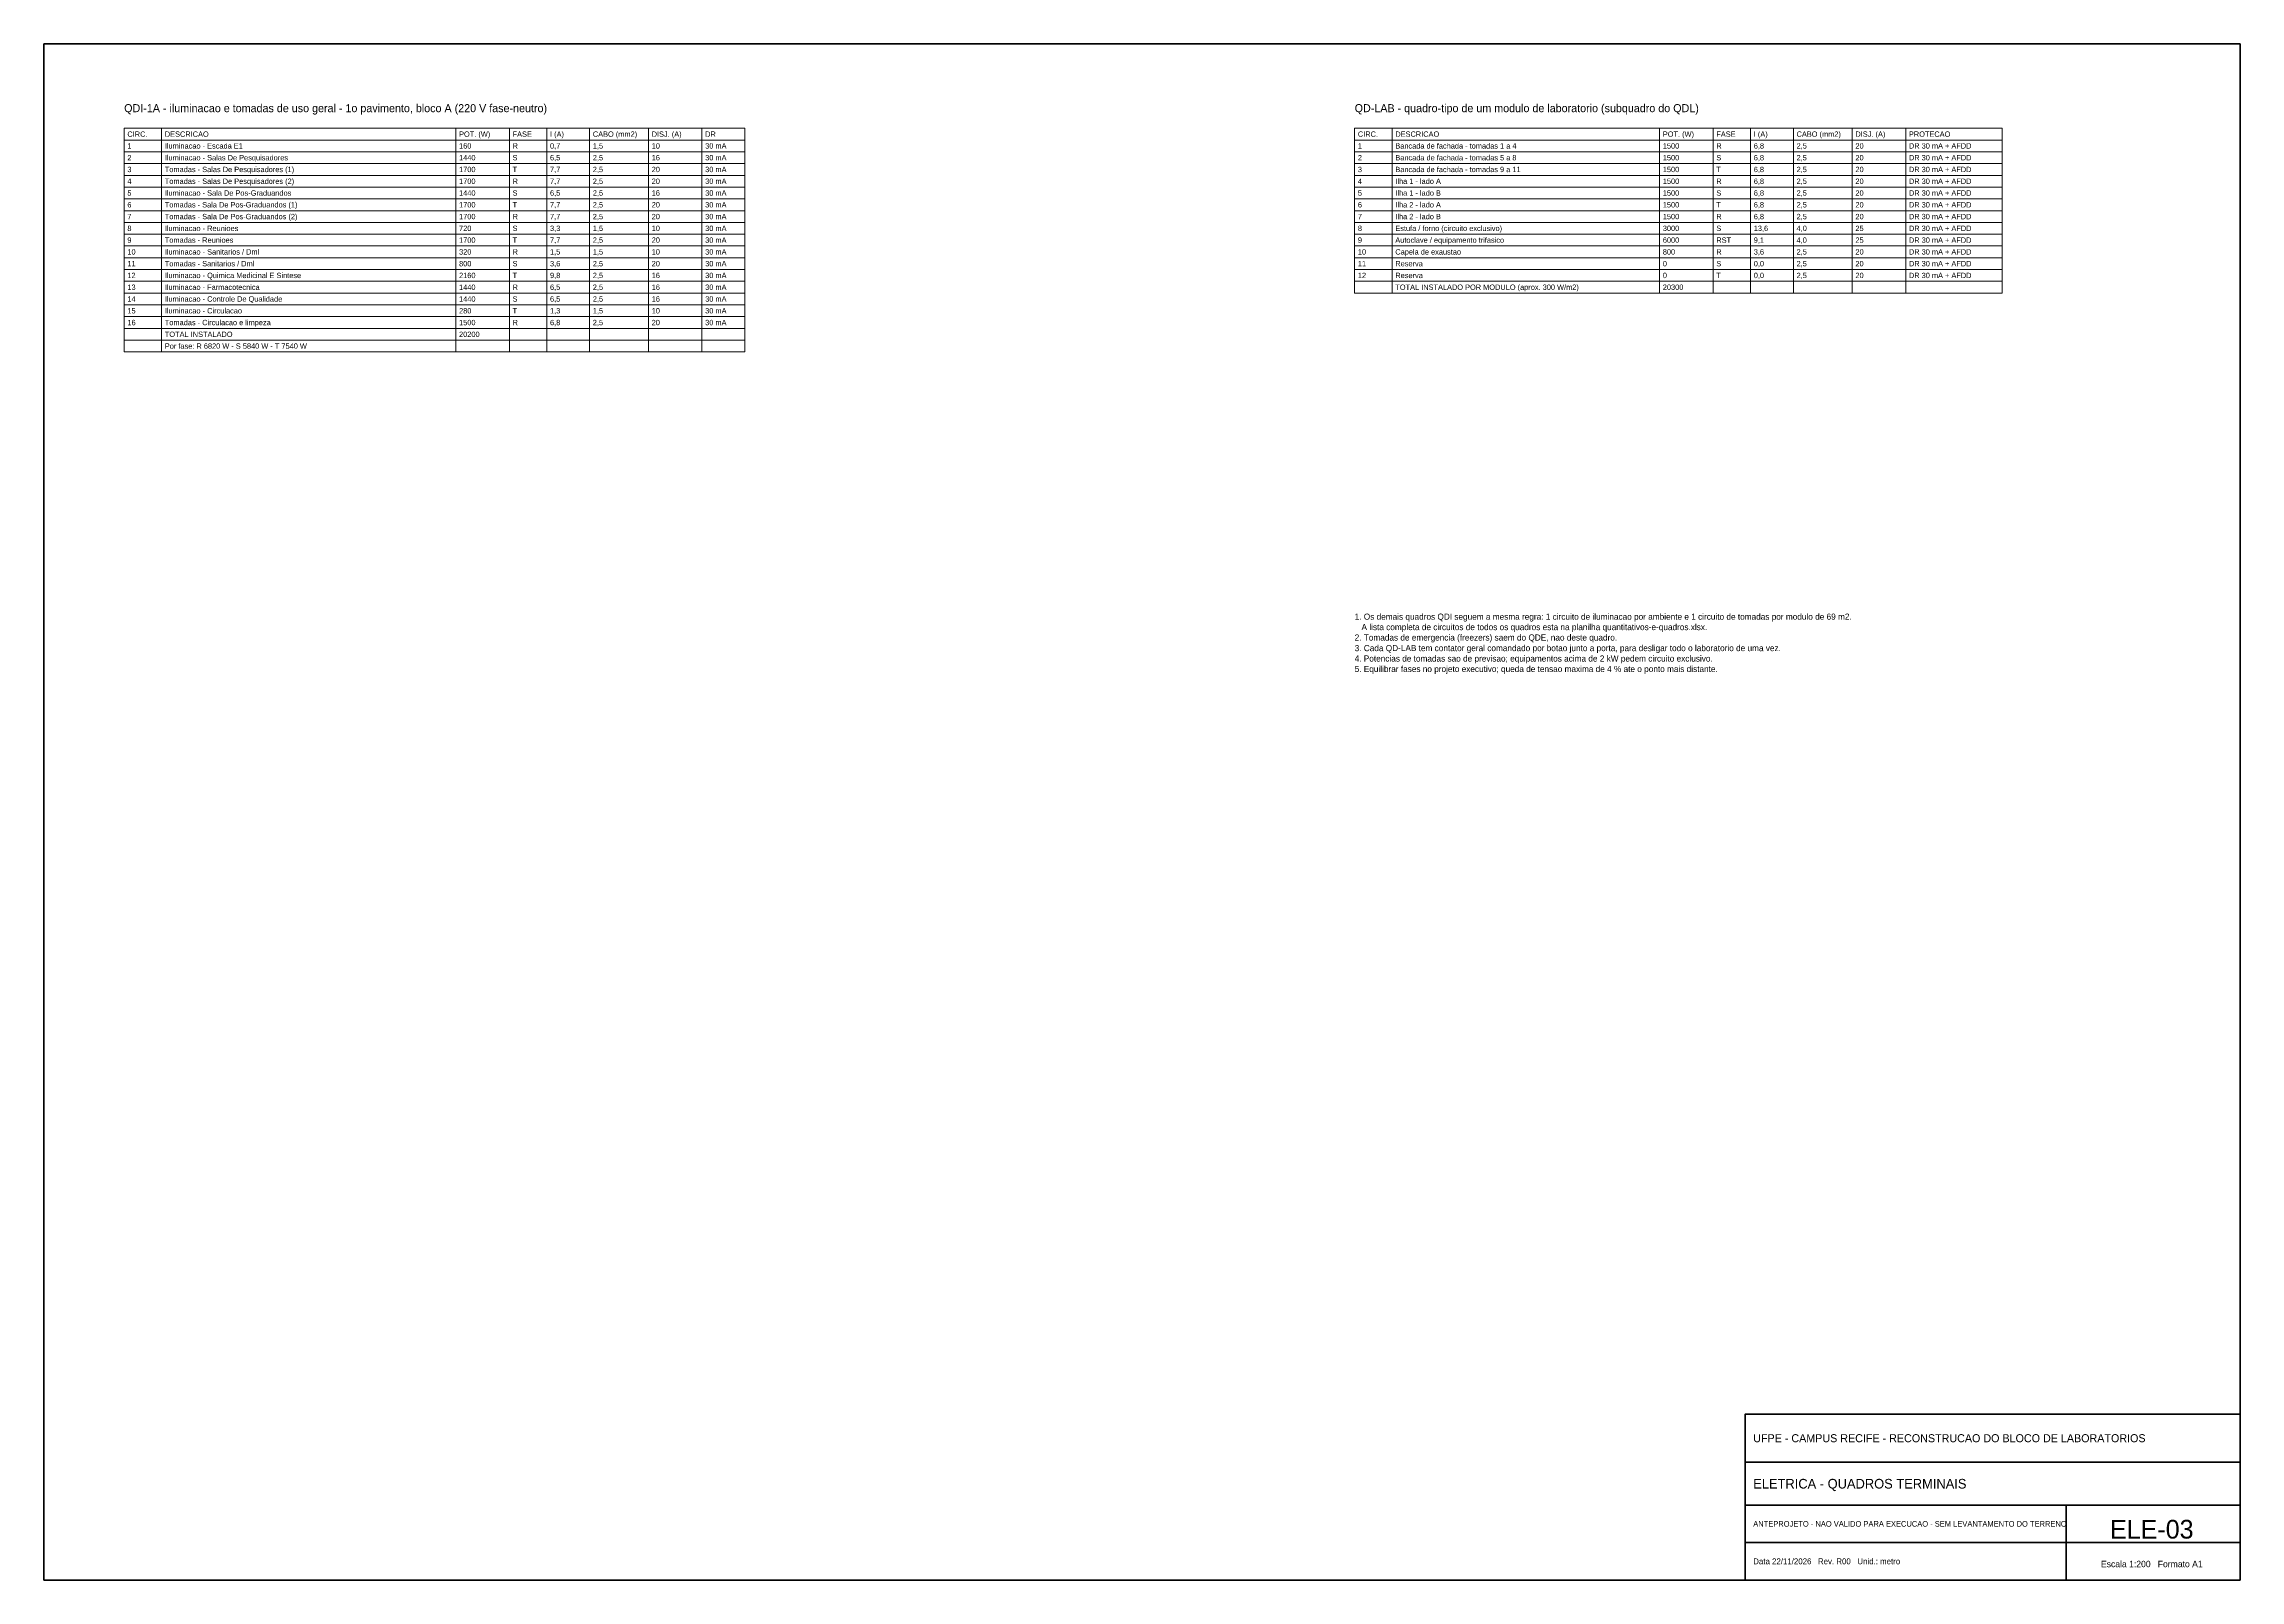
# Model space of a CAD drawing. Header units: metres. Extents: x -12 to 152, y -66 to 49.
import ezdxf
from ezdxf.enums import TextEntityAlignment as Align

# ---------------------------------------------------------------- set-up
doc = ezdxf.new("R2010")
doc.units = ezdxf.units.M
doc.layers.add('COTA', color=8, linetype='Continuous', lineweight=13, true_color=0x6a6a6a)
doc.layers.add('FOLHA', color=7, linetype='Continuous', lineweight=35)
doc.layers.add('NOTA', color=7, linetype='Continuous', lineweight=18)

msp = doc.modelspace()

# ---------------------------------------------------------------- linework, layer by layer
at = {"layer": 'COTA'}
for p, q in [((-6, 41.62), (40.4, 41.62)), ((-3.2, 25.78), (-3.2, 42.5)), ((18.8, 25.78), (18.8, 42.5)), ((22.8, 25.78), (22.8, 42.5)), ((25.6, 25.78), (25.6, 42.5)), ((28.8, 25.78), (28.8, 42.5)), ((33.2, 25.78), (33.2, 42.5)), ((37.2, 25.78), (37.2, 42.5)), ((86, 41.62), (134.4, 41.62)), ((88.8, 30.18), (88.8, 42.5)), ((108.8, 30.18), (108.8, 42.5)), ((112.8, 30.18), (112.8, 42.5)), ((115.6, 30.18), (115.6, 42.5)), ((118.8, 30.18), (118.8, 42.5)), ((123.2, 30.18), (123.2, 42.5)), ((127.2, 30.18), (127.2, 42.5)), ((-6, 40.74), (40.4, 40.74)), ((-6, 39.86), (40.4, 39.86)), ((86, 40.74), (134.4, 40.74)), ((86, 39.86), (134.4, 39.86)), ((-6, 38.98), (40.4, 38.98)), ((-6, 38.1), (40.4, 38.1)), ((86, 38.98), (134.4, 38.98)), ((86, 38.1), (134.4, 38.1)), ((-6, 37.22), (40.4, 37.22)), ((-6, 36.34), (40.4, 36.34)), ((86, 37.22), (134.4, 37.22)), ((86, 36.34), (134.4, 36.34)), ((-6, 35.46), (40.4, 35.46)), ((-6, 34.58), (40.4, 34.58)), ((86, 35.46), (134.4, 35.46)), ((86, 34.58), (134.4, 34.58)), ((-6, 33.7), (40.4, 33.7)), ((86, 33.7), (134.4, 33.7)), ((-6, 32.82), (40.4, 32.82)), ((-6, 31.94), (40.4, 31.94)), ((86, 32.82), (134.4, 32.82)), ((86, 31.94), (134.4, 31.94)), ((-6, 31.06), (40.4, 31.06)), ((-6, 30.18), (40.4, 30.18)), ((86, 31.06), (134.4, 31.06)), ((86, 30.18), (134.4, 30.18)), ((-6, 29.3), (40.4, 29.3)), ((-6, 28.42), (40.4, 28.42)), ((-6, 27.54), (40.4, 27.54)), ((-6, 26.66), (40.4, 26.66)), ((-6, 25.78), (40.4, 25.78))]:
    msp.add_line(p, q, dxfattribs=at)
for points in [[(-6, 25.78), (40.4, 25.78), (40.4, 42.5), (-6, 42.5)], [(86, 30.18), (134.4, 30.18), (134.4, 42.5), (86, 42.5)]]:
    msp.add_lwpolyline(points, close=True, dxfattribs=at)
at = {"layer": 'FOLHA'}
for p, q in [((115.2, -57.2), (152.2, -57.2)), ((115.2, -60.4), (152.2, -60.4)), ((139.2, -66), (139.2, -60.4)), ((115.2, -63.2), (152.2, -63.2))]:
    msp.add_line(p, q, dxfattribs=at)
for points in [[(-12, -66), (152.2, -66), (152.2, 48.8), (-12, 48.8)], [(115.2, -66), (152.2, -66), (152.2, -53.6), (115.2, -53.6)]]:
    msp.add_lwpolyline(points, close=True, dxfattribs=at)

# ---------------------------------------------------------------- texts
for s, height, p in [('UFPE - CAMPUS RECIFE - RECONSTRUCAO DO BLOCO DE LABORATORIOS', 0.6, (115.8, -55.4)), ('ELETRICA - QUADROS TERMINAIS', 0.72, (115.8, -58.8)), ('ANTEPROJETO - NAO VALIDO PARA EXECUCAO - SEM LEVANTAMENTO DO TERRENO', 0.42, (115.8, -61.8)), ('Data 22/11/2026   Rev. R00   Unid.: metro', 0.44, (115.8, -64.6))]:
    msp.add_text(s, height=height, dxfattribs=at).set_placement(p, align=Align.MIDDLE_LEFT)
for s, height, p in [('ELE-03', 1.4, (145.6, -62.2)), ('Escala 1:200   Formato A1', 0.48, (145.6, -64.8))]:
    msp.add_text(s, height=height, dxfattribs=at).set_placement(p, align=Align.MIDDLE_CENTER)
at = {"layer": 'NOTA'}
for s, height, p in [('QDI-1A - iluminacao e tomadas de uso geral - 1o pavimento, bloco A (220 V fase-neutro)', 0.6, (-6, 44)), ('QD-LAB - quadro-tipo de um modulo de laboratorio (subquadro do QDL)', 0.6, (86, 44)), ('CIRC.', 0.4, (-5.76, 42.06)), ('1', 0.4, (-5.76, 41.18)), ('DESCRICAO', 0.4, (-2.96, 42.06)), ('Iluminacao - Escada E1', 0.4, (-2.96, 41.18)), ('POT. (W)', 0.4, (19.04, 42.06)), ('160', 0.4, (19.04, 41.18)), ('FASE', 0.4, (23.04, 42.06)), ('R', 0.4, (23.04, 41.18)), ('0,7', 0.4, (25.84, 41.18)), ('I (A)', 0.4, (25.84, 42.06)), ('CABO (mm2)', 0.4, (29.04, 42.06)), ('1,5', 0.4, (29.04, 41.18)), ('DISJ. (A)', 0.4, (33.44, 42.06)), ('10', 0.4, (33.44, 41.18)), ('30 mA', 0.4, (37.44, 41.18)), ('DR', 0.4, (37.44, 42.06)), ('CIRC.', 0.4, (86.24, 42.06)), ('1', 0.4, (86.24, 41.18)), ('DESCRICAO', 0.4, (89.04, 42.06)), ('Bancada de fachada - tomadas 1 a 4', 0.4, (89.04, 41.18)), ('POT. (W)', 0.4, (109.04, 42.06)), ('1500', 0.4, (109.04, 41.18)), ('FASE', 0.4, (113.04, 42.06)), ('R', 0.4, (113.04, 41.18)), ('6,8', 0.4, (115.84, 41.18)), ('I (A)', 0.4, (115.84, 42.06)), ('CABO (mm2)', 0.4, (119.04, 42.06)), ('2,5', 0.4, (119.04, 41.18)), ('20', 0.4, (123.44, 41.18)), ('DISJ. (A)', 0.4, (123.44, 42.06)), ('PROTECAO', 0.4, (127.44, 42.06)), ('DR 30 mA + AFDD', 0.4, (127.44, 41.18)), ('3', 0.4, (-5.76, 39.42)), ('2', 0.4, (-5.76, 40.3)), ('Tomadas - Salas De Pesquisadores (1)', 0.4, (-2.96, 39.42)), ('Iluminacao - Salas De Pesquisadores', 0.4, (-2.96, 40.3)), ('1440', 0.4, (19.04, 40.3)), ('1700', 0.4, (19.04, 39.42)), ('T', 0.4, (23.04, 39.42)), ('S', 0.4, (23.04, 40.3)), ('6,5', 0.4, (25.84, 40.3)), ('7,7', 0.4, (25.84, 39.42)), ('2,5', 0.4, (29.04, 40.3)), ('2,5', 0.4, (29.04, 39.42)), ('20', 0.4, (33.44, 39.42)), ('16', 0.4, (33.44, 40.3)), ('30 mA', 0.4, (37.44, 40.3)), ('30 mA', 0.4, (37.44, 39.42)), ('3', 0.4, (86.24, 39.42)), ('2', 0.4, (86.24, 40.3)), ('Bancada de fachada - tomadas 5 a 8', 0.4, (89.04, 40.3)), ('Bancada de fachada - tomadas 9 a 11', 0.4, (89.04, 39.42)), ('1500', 0.4, (109.04, 40.3)), ('1500', 0.4, (109.04, 39.42)), ('T', 0.4, (113.04, 39.42)), ('S', 0.4, (113.04, 40.3)), ('6,8', 0.4, (115.84, 40.3)), ('6,8', 0.4, (115.84, 39.42)), ('2,5', 0.4, (119.04, 40.3)), ('2,5', 0.4, (119.04, 39.42)), ('20', 0.4, (123.44, 40.3)), ('20', 0.4, (123.44, 39.42)), ('DR 30 mA + AFDD', 0.4, (127.44, 40.3)), ('DR 30 mA + AFDD', 0.4, (127.44, 39.42)), ('4', 0.4, (-5.76, 38.54)), ('5', 0.4, (-5.76, 37.66)), ('Tomadas - Salas De Pesquisadores (2)', 0.4, (-2.96, 38.54)), ('Iluminacao - Sala De Pos-Graduandos', 0.4, (-2.96, 37.66)), ('1700', 0.4, (19.04, 38.54)), ('1440', 0.4, (19.04, 37.66)), ('S', 0.4, (23.04, 37.66)), ('R', 0.4, (23.04, 38.54)), ('7,7', 0.4, (25.84, 38.54)), ('6,5', 0.4, (25.84, 37.66)), ('2,5', 0.4, (29.04, 38.54)), ('2,5', 0.4, (29.04, 37.66)), ('20', 0.4, (33.44, 38.54)), ('16', 0.4, (33.44, 37.66)), ('30 mA', 0.4, (37.44, 38.54)), ('30 mA', 0.4, (37.44, 37.66)), ('4', 0.4, (86.24, 38.54)), ('5', 0.4, (86.24, 37.66)), ('Ilha 1 - lado A', 0.4, (89.04, 38.54)), ('Ilha 1 - lado B', 0.4, (89.04, 37.66)), ('1500', 0.4, (109.04, 38.54)), ('1500', 0.4, (109.04, 37.66)), ('S', 0.4, (113.04, 37.66)), ('R', 0.4, (113.04, 38.54)), ('6,8', 0.4, (115.84, 38.54)), ('6,8', 0.4, (115.84, 37.66)), ('2,5', 0.4, (119.04, 38.54)), ('2,5', 0.4, (119.04, 37.66)), ('20', 0.4, (123.44, 38.54)), ('20', 0.4, (123.44, 37.66)), ('DR 30 mA + AFDD', 0.4, (127.44, 38.54)), ('DR 30 mA + AFDD', 0.4, (127.44, 37.66)), ('6', 0.4, (-5.76, 36.78)), ('Tomadas - Sala De Pos-Graduandos (1)', 0.4, (-2.96, 36.78)), ('1700', 0.4, (19.04, 36.78)), ('T', 0.4, (23.04, 36.78)), ('7,7', 0.4, (25.84, 36.78)), ('2,5', 0.4, (29.04, 36.78)), ('20', 0.4, (33.44, 36.78)), ('30 mA', 0.4, (37.44, 36.78)), ('6', 0.4, (86.24, 36.78)), ('Ilha 2 - lado A', 0.4, (89.04, 36.78)), ('1500', 0.4, (109.04, 36.78)), ('T', 0.4, (113.04, 36.78)), ('6,8', 0.4, (115.84, 36.78)), ('2,5', 0.4, (119.04, 36.78)), ('20', 0.4, (123.44, 36.78)), ('DR 30 mA + AFDD', 0.4, (127.44, 36.78)), ('8', 0.4, (-5.76, 35.02)), ('7', 0.4, (-5.76, 35.9)), ('Tomadas - Sala De Pos-Graduandos (2)', 0.4, (-2.96, 35.9)), ('Iluminacao - Reunioes', 0.4, (-2.96, 35.02)), ('720', 0.4, (19.04, 35.02)), ('1700', 0.4, (19.04, 35.9)), ('S', 0.4, (23.04, 35.02)), ('R', 0.4, (23.04, 35.9)), ('3,3', 0.4, (25.84, 35.02)), ('7,7', 0.4, (25.84, 35.9)), ('2,5', 0.4, (29.04, 35.9)), ('1,5', 0.4, (29.04, 35.02)), ('20', 0.4, (33.44, 35.9)), ('10', 0.4, (33.44, 35.02)), ('30 mA', 0.4, (37.44, 35.9)), ('30 mA', 0.4, (37.44, 35.02)), ('8', 0.4, (86.24, 35.02)), ('7', 0.4, (86.24, 35.9)), ('Estufa / forno (circuito exclusivo)', 0.4, (89.04, 35.02)), ('Ilha 2 - lado B', 0.4, (89.04, 35.9)), ('3000', 0.4, (109.04, 35.02)), ('1500', 0.4, (109.04, 35.9)), ('S', 0.4, (113.04, 35.02)), ('R', 0.4, (113.04, 35.9)), ('6,8', 0.4, (115.84, 35.9)), ('13,6', 0.4, (115.84, 35.02)), ('4,0', 0.4, (119.04, 35.02)), ('2,5', 0.4, (119.04, 35.9)), ('20', 0.4, (123.44, 35.9)), ('25', 0.4, (123.44, 35.02)), ('DR 30 mA + AFDD', 0.4, (127.44, 35.9)), ('DR 30 mA + AFDD', 0.4, (127.44, 35.02)), ('9', 0.4, (-5.76, 34.14)), ('10', 0.4, (-5.76, 33.26)), ('Tomadas - Reunioes', 0.4, (-2.96, 34.14)), ('Iluminacao - Sanitarios / Dml', 0.4, (-2.96, 33.26)), ('320', 0.4, (19.04, 33.26)), ('1700', 0.4, (19.04, 34.14)), ('T', 0.4, (23.04, 34.14)), ('R', 0.4, (23.04, 33.26)), ('7,7', 0.4, (25.84, 34.14)), ('1,5', 0.4, (25.84, 33.26)), ('2,5', 0.4, (29.04, 34.14)), ('1,5', 0.4, (29.04, 33.26)), ('20', 0.4, (33.44, 34.14)), ('10', 0.4, (33.44, 33.26)), ('30 mA', 0.4, (37.44, 34.14)), ('30 mA', 0.4, (37.44, 33.26)), ('9', 0.4, (86.24, 34.14)), ('10', 0.4, (86.24, 33.26)), ('Autoclave / equipamento trifasico', 0.4, (89.04, 34.14)), ('Capela de exaustao', 0.4, (89.04, 33.26)), ('800', 0.4, (109.04, 33.26)), ('6000', 0.4, (109.04, 34.14)), ('RST', 0.4, (113.04, 34.14)), ('R', 0.4, (113.04, 33.26)), ('3,6', 0.4, (115.84, 33.26)), ('9,1', 0.4, (115.84, 34.14)), ('4,0', 0.4, (119.04, 34.14)), ('2,5', 0.4, (119.04, 33.26)), ('25', 0.4, (123.44, 34.14)), ('20', 0.4, (123.44, 33.26)), ('DR 30 mA + AFDD', 0.4, (127.44, 34.14)), ('DR 30 mA + AFDD', 0.4, (127.44, 33.26)), ('11', 0.4, (-5.76, 32.38)), ('12', 0.4, (-5.76, 31.5)), ('Tomadas - Sanitarios / Dml', 0.4, (-2.96, 32.38)), ('Iluminacao - Quimica Medicinal E Sintese', 0.4, (-2.96, 31.5)), ('800', 0.4, (19.04, 32.38)), ('2160', 0.4, (19.04, 31.5)), ('T', 0.4, (23.04, 31.5)), ('S', 0.4, (23.04, 32.38)), ('3,6', 0.4, (25.84, 32.38)), ('9,8', 0.4, (25.84, 31.5)), ('2,5', 0.4, (29.04, 32.38)), ('2,5', 0.4, (29.04, 31.5)), ('20', 0.4, (33.44, 32.38)), ('16', 0.4, (33.44, 31.5)), ('30 mA', 0.4, (37.44, 32.38)), ('30 mA', 0.4, (37.44, 31.5)), ('11', 0.4, (86.24, 32.38)), ('12', 0.4, (86.24, 31.5)), ('Reserva', 0.4, (89.04, 32.38)), ('Reserva', 0.4, (89.04, 31.5)), ('0', 0.4, (109.04, 32.38)), ('0', 0.4, (109.04, 31.5)), ('T', 0.4, (113.04, 31.5)), ('S', 0.4, (113.04, 32.38)), ('0,0', 0.4, (115.84, 32.38)), ('0,0', 0.4, (115.84, 31.5)), ('2,5', 0.4, (119.04, 32.38)), ('2,5', 0.4, (119.04, 31.5)), ('20', 0.4, (123.44, 32.38)), ('20', 0.4, (123.44, 31.5)), ('DR 30 mA + AFDD', 0.4, (127.44, 32.38)), ('DR 30 mA + AFDD', 0.4, (127.44, 31.5)), ('13', 0.4, (-5.76, 30.62)), ('14', 0.4, (-5.76, 29.74)), ('Iluminacao - Farmacotecnica', 0.4, (-2.96, 30.62)), ('Iluminacao - Controle De Qualidade', 0.4, (-2.96, 29.74)), ('1440', 0.4, (19.04, 30.62)), ('1440', 0.4, (19.04, 29.74)), ('S', 0.4, (23.04, 29.74)), ('R', 0.4, (23.04, 30.62)), ('6,5', 0.4, (25.84, 30.62)), ('6,5', 0.4, (25.84, 29.74)), ('2,5', 0.4, (29.04, 30.62)), ('2,5', 0.4, (29.04, 29.74)), ('16', 0.4, (33.44, 30.62)), ('16', 0.4, (33.44, 29.74)), ('30 mA', 0.4, (37.44, 30.62)), ('30 mA', 0.4, (37.44, 29.74)), ('TOTAL INSTALADO POR MODULO (aprox. 300 W/m2)', 0.4, (89.04, 30.62)), ('20300', 0.4, (109.04, 30.62)), ('15', 0.4, (-5.76, 28.86)), ('16', 0.4, (-5.76, 27.98)), ('Tomadas - Circulacao e limpeza', 0.4, (-2.96, 27.98)), ('Iluminacao - Circulacao', 0.4, (-2.96, 28.86)), ('280', 0.4, (19.04, 28.86)), ('1500', 0.4, (19.04, 27.98)), ('T', 0.4, (23.04, 28.86)), ('R', 0.4, (23.04, 27.98)), ('6,8', 0.4, (25.84, 27.98)), ('1,3', 0.4, (25.84, 28.86)), ('2,5', 0.4, (29.04, 27.98)), ('1,5', 0.4, (29.04, 28.86)), ('20', 0.4, (33.44, 27.98)), ('10', 0.4, (33.44, 28.86)), ('30 mA', 0.4, (37.44, 28.86)), ('30 mA', 0.4, (37.44, 27.98)), ('TOTAL INSTALADO', 0.4, (-2.96, 27.1)), ('Por fase: R 6820 W - S 5840 W - T 7540 W', 0.4, (-2.96, 26.22)), ('20200', 0.4, (19.04, 27.1)), ('1. Os demais quadros QDI seguem a mesma regra: 1 circuito de iluminacao por ambiente e 1 circuito de tomadas por modulo de 69 m2.', 0.46, (86, 6)), ('   A lista completa de circuitos de todos os quadros esta na planilha quantitativos-e-quadros.xlsx.', 0.46, (86, 5.22)), ('3. Cada QD-LAB tem contator geral comandado por botao junto a porta, para desligar todo o laboratorio de uma vez.', 0.46, (86, 3.65)), ('2. Tomadas de emergencia (freezers) saem do QDE, nao deste quadro.', 0.46, (86, 4.44)), ('4. Potencias de tomadas sao de previsao; equipamentos acima de 2 kW pedem circuito exclusivo.', 0.46, (86, 2.87)), ('5. Equilibrar fases no projeto executivo; queda de tensao maxima de 4 % ate o ponto mais distante.', 0.46, (86, 2.09))]:
    msp.add_text(s, height=height, dxfattribs=at).set_placement(p, align=Align.MIDDLE_LEFT)

doc.saveas('drawing.dxf')
